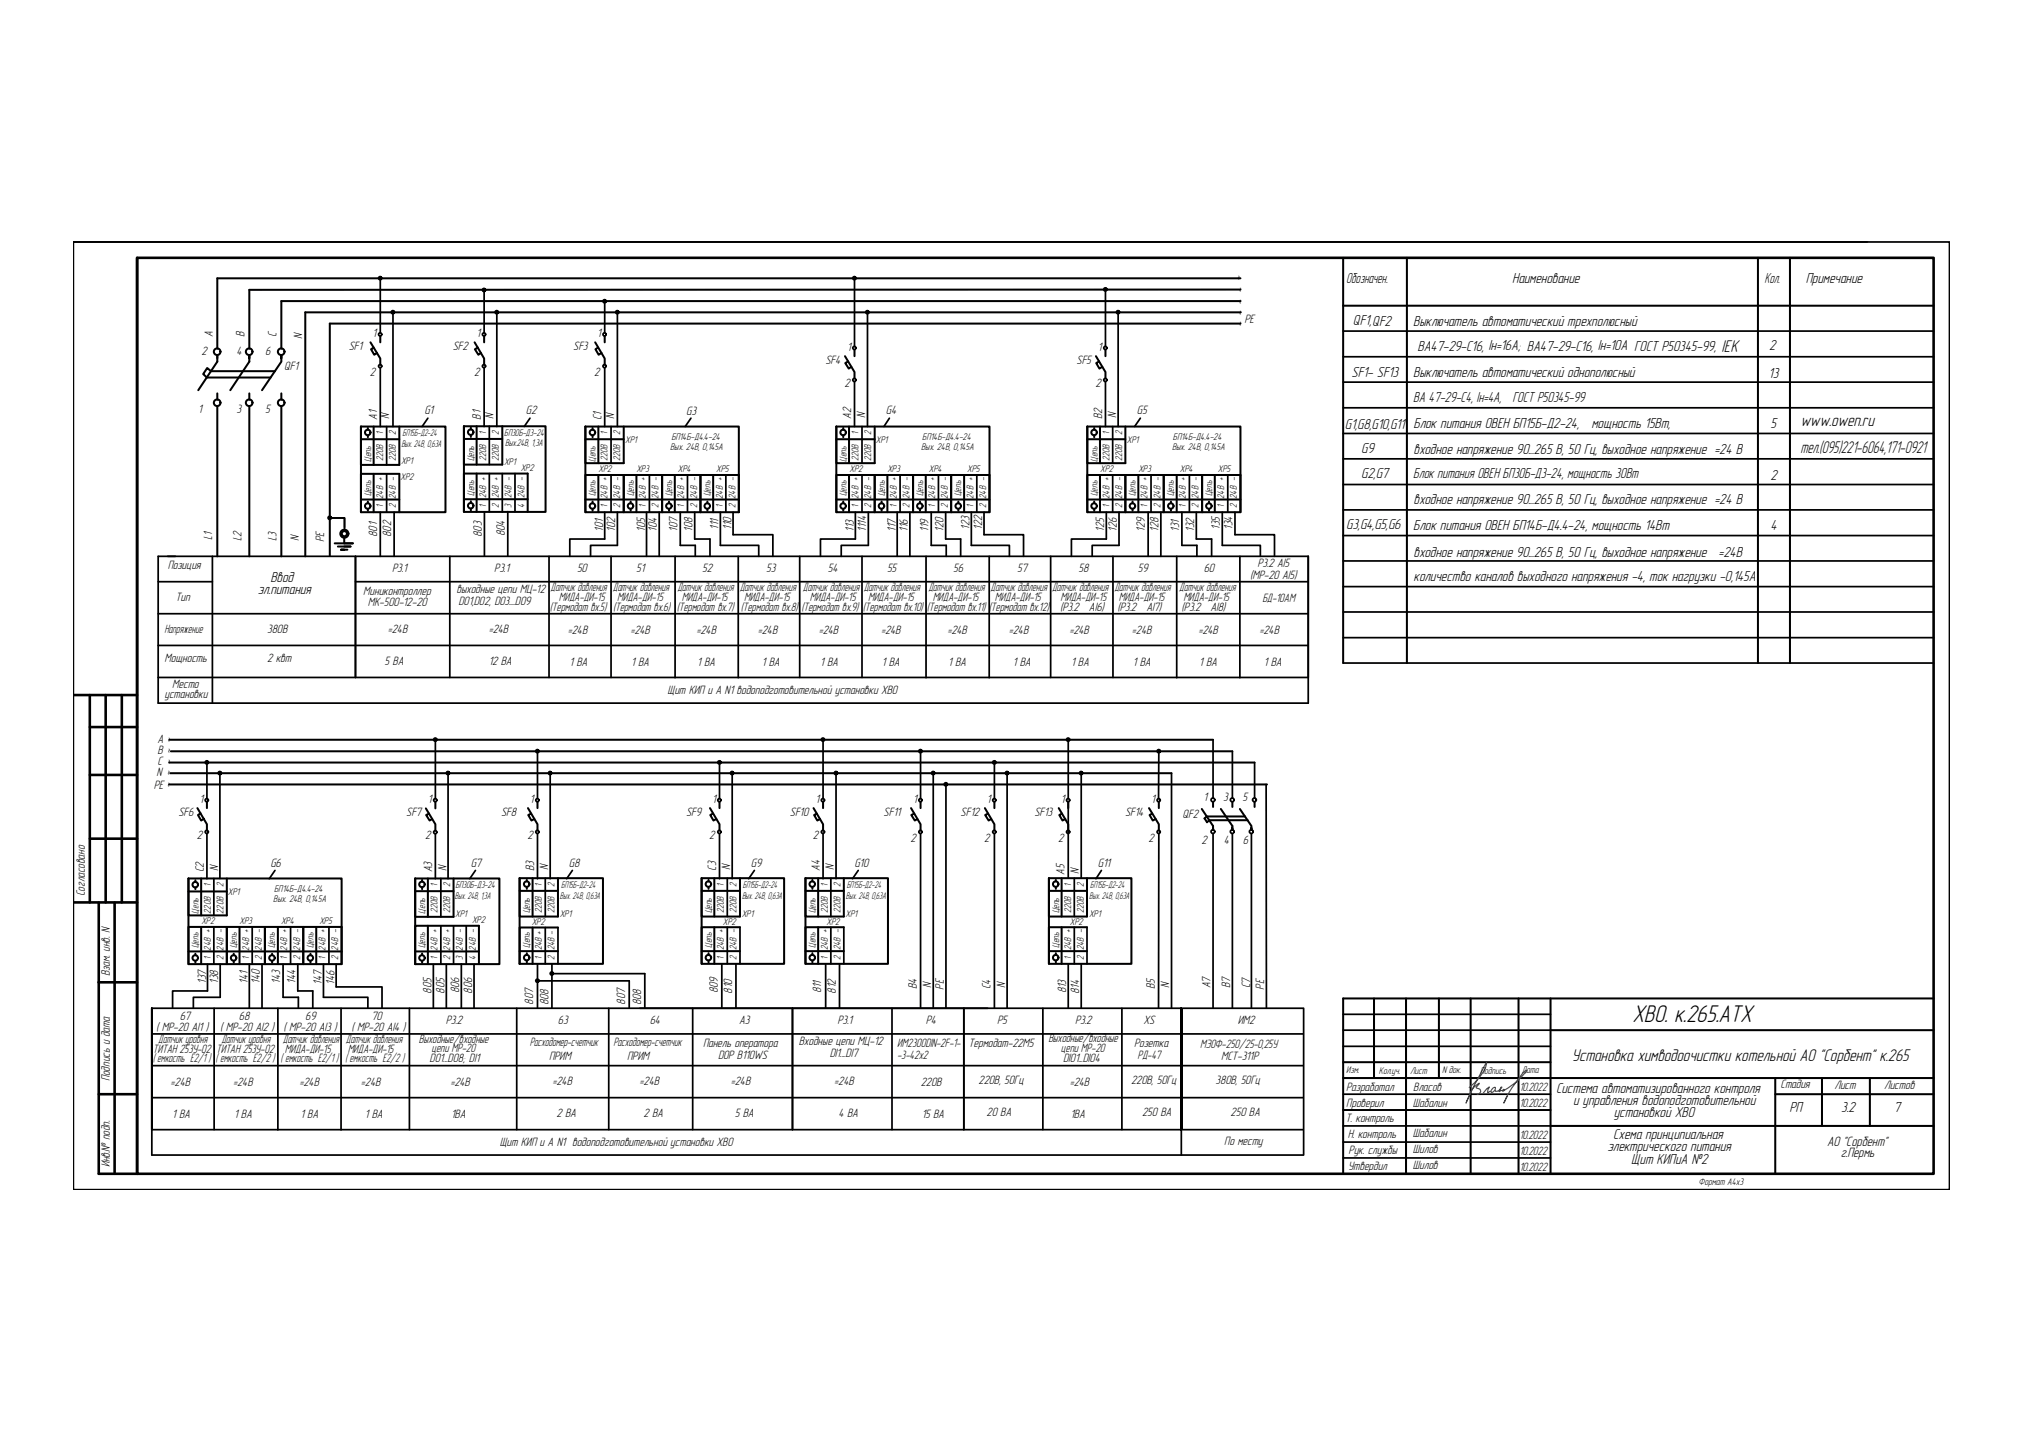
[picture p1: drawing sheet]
<svg xmlns="http://www.w3.org/2000/svg" width="297mm" height="210mm" viewBox="0 0 297 210" stroke-linecap="round" stroke-linejoin="round" font-family="sans-serif">
<defs><g id="words">
<text font-size="3.7" x="239.6" y="150">ХВО. к.265.АТХ</text>
<g font-size="2.6">
<text x="252.7" y="51.6">IEK</text>
<text x="264.2" y="62.5">www.owen.ru</text>
<text x="264.2" y="66.5">тел.(095)221-6064,171-0921</text>
<text x="230.7" y="155.7">Установка химводоочистки котельной АО &quot;Сорбент&quot; к.265</text>
</g>
<g font-size="2.2">
<text x="197.6" y="41.6">Обозначен.</text>
<text x="221.9" y="41.6">Наименование</text>
<text x="259" y="41.6">Кол.</text>
<text x="265" y="41.6">Примечание</text>
<text x="198.6" y="47.8">QF1,QF2</text>
<text x="207.4" y="47.9">Выключатель автоматический трехполюсный</text>
<text x="208" y="51.6">ВА47-29-С16, Iн=16А; ВА47-29-С16, Iн=10А ГОСТ Р50345-99,</text>
<text x="259.6" y="51.4">2</text>
<text x="198.3" y="55.3">SF1- SF13</text>
<text x="207.4" y="59">ВА 47-29-C4, Iн=4А,</text>
<text x="207.4" y="55.3">Выключатель автоматический однополюсный</text>
<text x="222" y="59">ГОСТ Р50345-99</text>
<text x="259.6" y="55.5">13</text>
<text x="197.4" y="62.9">G1,G8,G10,G11</text>
<text x="207.4" y="62.8">Блок питания ОВЕН БП15Б-Д2-24,</text>
<text x="233.6" y="62.8">мощность 15Вт,</text>
<text x="259.9" y="62.8">5</text>
<text x="199.8" y="70.2">G2,G7</text>
<text x="199.8" y="66.4">G9</text>
<text x="207.4" y="70.2">Блок питания ОВЕН БП30Б-Д3-24, мощность 30Вт</text>
<text x="207.4" y="66.6">входное напряжение 90...265 В, 50 Гц, выходное напряжение =24 В</text>
<text x="259.9" y="70.4">2</text>
<text x="197.6" y="77.7">G3,G4,G5,G6</text>
<text x="207.4" y="77.8">Блок питания ОВЕН БП14Б-Д4.4-24, мощность 14Вт</text>
<text x="207.4" y="74">входное напряжение 90...265 В, 50 Гц, выходное напряжение =24 В</text>
<text x="259.9" y="77.8">4</text>
<text x="207.4" y="81.7">входное напряжение 90...265 В, 50 Гц, выходное напряжение</text>
<text x="252.2" y="81.7">=24В</text>
<text x="37.8" y="87.2">эл.питания</text>
<text x="39.7" y="85.4">Ввод</text>
<text x="207.4" y="85.2">количество каналов выходного напряжения -4, ток нагрузки -0,145А</text>
<text x="228.4" y="160.4">Система автоматизированного контроля</text>
<text x="230.9" y="162.2">и управления водоподготовительной</text>
<text x="236.7" y="167.3">Схема принципиальная</text>
<text x="236.8" y="164">установкой ХВО</text>
<text x="262.6" y="163.2">РП</text>
<text x="270.2" y="163.2">3.2</text>
<text x="277.9" y="163.2">7</text>
<text x="235.9" y="168.9">электрического питания</text>
<text x="239.4" y="170.9">Щит КИПиА №2</text>
</g>
<g font-size="2.1">
<text x="268.2" y="168.2">АО &quot;Сорбент&quot;</text>
<text x="270.1" y="169.8">г.Пермь</text>
</g>
<g font-size="1.8">
<text x="182.5" y="48" transform="rotate(-90 182.5 48)">~ ~ ~ ~ ~</text>
<text x="182.6" y="47.5">РЕ</text>
<text x="29.6" y="52.1">2</text>
<text x="31.2" y="49.4" transform="rotate(-90 31.2 49.4)">A</text>
<text x="34.7" y="52.1">4</text>
<text x="35.9" y="49.4" transform="rotate(-90 35.9 49.4)">B</text>
<text x="38.9" y="52.1">6</text>
<text x="40.6" y="49.4" transform="rotate(-90 40.6 49.4)">C</text>
<text x="44.3" y="49.8" transform="rotate(-90 44.3 49.8)">N</text>
<text x="51.2" y="51.4">SF1</text>
<text x="54.7" y="49.4">1</text>
<text x="66.4" y="51.4">SF2</text>
<text x="69.9" y="49.4">1</text>
<text x="84.1" y="51.4">SF3</text>
<text x="87.6" y="49.4">1</text>
<text x="121.1" y="53.4">SF4</text>
<text x="124.3" y="51.5">1</text>
<text x="158" y="53.4">SF5</text>
<text x="161.1" y="51.5">1</text>
<text x="41.7" y="54.4">QF1</text>
<text x="54.3" y="55.2">2</text>
<text x="69.6" y="55.2">2</text>
<text x="87.2" y="55.2">2</text>
<text x="123.9" y="56.8">2</text>
<text x="160.8" y="56.8">2</text>
<text x="29.1" y="60.6">1</text>
<text x="34.7" y="60.6">3</text>
<text x="38.9" y="60.6">5</text>
<text x="55.3" y="61.6" transform="rotate(-90 55.3 61.6)">А1</text>
<text x="57.1" y="61.5" transform="rotate(-90 57.1 61.5)">N</text>
<text x="62.3" y="60.8">G1</text>
<text x="70.6" y="61.6" transform="rotate(-90 70.6 61.6)">В1</text>
<text x="72.4" y="61.5" transform="rotate(-90 72.4 61.5)">N</text>
<text x="77.2" y="60.8">G2</text>
<text x="88.3" y="61.7" transform="rotate(-90 88.3 61.7)">С1</text>
<text x="90.1" y="61.5" transform="rotate(-90 90.1 61.5)">N</text>
<text x="100.7" y="60.9">G3</text>
<text x="124.9" y="61.5" transform="rotate(-90 124.9 61.5)">А2</text>
<text x="127" y="61.4" transform="rotate(-90 127 61.4)">N</text>
<text x="130" y="60.8">G4</text>
<text x="161.8" y="61.5" transform="rotate(-90 161.8 61.5)">B2</text>
<text x="163.8" y="61.4" transform="rotate(-90 163.8 61.4)">N</text>
<text x="166.8" y="60.8">G5</text>
<text x="105.5" y="77.7" transform="rotate(-90 105.5 77.7)">111</text>
<text x="107.4" y="77.7" transform="rotate(-90 107.4 77.7)">110</text>
<text x="142.3" y="77.7" transform="rotate(-90 142.3 77.7)">123</text>
<text x="144.2" y="77.7" transform="rotate(-90 144.2 77.7)">122</text>
<text x="179" y="77.7" transform="rotate(-90 179 77.7)">135</text>
<text x="180.9" y="77.7" transform="rotate(-90 180.9 77.7)">134</text>
<text x="24.6" y="83.5">Позиция</text>
<text x="31.1" y="79.2" transform="rotate(-90 31.1 79.2)">L1</text>
<text x="35.4" y="79.4" transform="rotate(-90 35.4 79.4)">L2</text>
<text x="40.6" y="79.4" transform="rotate(-90 40.6 79.4)">L3</text>
<text x="43.9" y="79.4" transform="rotate(-90 43.9 79.4)">N</text>
<text x="47.6" y="79.6" transform="rotate(-90 47.6 79.6)">PE</text>
<text x="55.3" y="78.8" transform="rotate(-90 55.3 78.8)">801</text>
<text x="57.4" y="78.8" transform="rotate(-90 57.4 78.8)">802</text>
<text x="57.5" y="84">Р3.1</text>
<text x="70.7" y="78.8" transform="rotate(-90 70.7 78.8)">803</text>
<text x="72.5" y="84">Р3.1</text>
<text x="74.1" y="78.7" transform="rotate(-90 74.1 78.7)">804</text>
<text x="84.7" y="84">50</text>
<text x="88.5" y="78" transform="rotate(-90 88.5 78)">101</text>
<text x="90.3" y="78" transform="rotate(-90 90.3 78)">102</text>
<text x="93.4" y="84">51</text>
<text x="94.7" y="78" transform="rotate(-90 94.7 78)">105</text>
<text x="96.4" y="78" transform="rotate(-90 96.4 78)">104</text>
<text x="99.4" y="78" transform="rotate(-90 99.4 78)">107</text>
<text x="101.6" y="78" transform="rotate(-90 101.6 78)">108</text>
<text x="103.1" y="84">52</text>
<text x="112.5" y="84">53</text>
<text x="121.5" y="84">54</text>
<text x="125.3" y="78" transform="rotate(-90 125.3 78)">113</text>
<text x="127.1" y="78" transform="rotate(-90 127.1 78)">1114</text>
<text x="130.2" y="84">55</text>
<text x="131.5" y="78" transform="rotate(-90 131.5 78)">117</text>
<text x="133.2" y="78" transform="rotate(-90 133.2 78)">116</text>
<text x="136.2" y="78" transform="rotate(-90 136.2 78)">119</text>
<text x="138.4" y="78" transform="rotate(-90 138.4 78)">120</text>
<text x="139.9" y="84">56</text>
<text x="149.3" y="84">57</text>
<text x="158.3" y="84">58</text>
<text x="162" y="78" transform="rotate(-90 162 78)">125</text>
<text x="163.9" y="78" transform="rotate(-90 163.9 78)">126</text>
<text x="167" y="84">59</text>
<text x="168" y="78" transform="rotate(-90 168 78)">129</text>
<text x="170" y="78" transform="rotate(-90 170 78)">128</text>
<text x="173" y="78" transform="rotate(-90 173 78)">131</text>
<text x="175.3" y="78" transform="rotate(-90 175.3 78)">132</text>
<text x="176.7" y="84">60</text>
<text x="184.5" y="83.3">Р3.2 AI5</text>
<text x="25.8" y="88.2">Тип</text>
<text x="53.3" y="87.3">Миниконтроллер</text>
<text x="54" y="88.9">МК-500-12-20</text>
<text x="67" y="87">выходные цепи МЦ-12</text>
<text x="67.3" y="88.8">DO1,DО2, DO3....DO9</text>
<text x="80.7" y="89.7">(Термодат вх.5)</text>
<text x="80.8" y="86.8">Датчик давления</text>
<text x="82" y="88.2">МИДА-ДИ-15</text>
<text x="89.9" y="86.8">Датчик давления</text>
<text x="90" y="89.7">(Термодат вх.6)</text>
<text x="90.6" y="88.2">МИДА-ДИ-15</text>
<text x="99.3" y="89.7">(Термодат вх.7)</text>
<text x="99.4" y="86.8">Датчик давления</text>
<text x="100" y="88.2">МИДА-ДИ-15</text>
<text x="108.6" y="86.8">Датчик давления</text>
<text x="108.7" y="89.7">(Термодат вх.8)</text>
<text x="109.2" y="88.2">МИДА-ДИ-15</text>
<text x="117.6" y="89.7">(Термодат вх.9)</text>
<text x="117.8" y="86.8">Датчик давления</text>
<text x="118.8" y="88.2">МИДА-ДИ-15</text>
<text x="126.6" y="89.7">(Термодат вх.10)</text>
<text x="126.8" y="86.8">Датчик давления</text>
<text x="127.4" y="88.2">МИДА-ДИ-15</text>
<text x="136" y="89.7">(Термодат вх.11) (Термодат вх.12)</text>
<text x="136.2" y="86.8">Датчик давления</text>
<text x="136.9" y="88.2">МИДА-ДИ-15</text>
<text x="145.4" y="86.8">Датчик давления</text>
<text x="146" y="88.2">МИДА-ДИ-15</text>
<text x="154.4" y="86.8">Датчик давления</text>
<text x="155.6" y="89.7">(Р3.2</text>
<text x="155.6" y="88.2">МИДА-ДИ-15</text>
<text x="159.8" y="89.7">AI6)</text>
<text x="163.5" y="86.8">Датчик давления</text>
<text x="164" y="89.7">(Р3.2</text>
<text x="164.2" y="88.2">МИДА-ДИ-15</text>
<text x="168.2" y="89.7">AI7)</text>
<text x="173.1" y="86.8">Датчик давления</text>
<text x="173.4" y="89.7">(Р3.2</text>
<text x="173.7" y="88.2">МИДА-ДИ-15</text>
<text x="177.6" y="89.7">AI8)</text>
<text x="183.5" y="84.9">(МР-20 AI5)</text>
<text x="185.3" y="88.4">БД-10АМ</text>
<text x="24.1" y="92.9">Напряжение</text>
<text x="39.2" y="92.9">380В</text>
<text x="56.9" y="92.9">=24В</text>
<text x="71.7" y="92.9">=24В</text>
<text x="83.3" y="93">=24В</text>
<text x="92.5" y="93">=24В</text>
<text x="102.2" y="93">=24В</text>
<text x="111.2" y="93">=24В</text>
<text x="120.2" y="93">=24В</text>
<text x="129.3" y="93">=24В</text>
<text x="139" y="93">=24В</text>
<text x="148.1" y="93">=24В</text>
<text x="156.9" y="93">=24В</text>
<text x="166.1" y="93">=24В</text>
<text x="175.9" y="93">=24В</text>
<text x="184.8" y="93">=24В</text>
<text x="24.1" y="97.1">Мощность</text>
<text x="25.3" y="101">Место</text>
<text x="39.2" y="97.1">2 квт</text>
<text x="56.4" y="97.6">5 ВА</text>
<text x="71.7" y="97.6">12 ВА</text>
<text x="83.6" y="97.7">1 ВА</text>
<text x="92.6" y="97.7">1 ВА</text>
<text x="98" y="101.8">Щит КИП и А N1 водоподготовительной установки ХВО</text>
<text x="102.3" y="97.7">1 ВА</text>
<text x="111.8" y="97.7">1 ВА</text>
<text x="120.4" y="97.7">1 ВА</text>
<text x="129.4" y="97.7">1 ВА</text>
<text x="139.2" y="97.7">1 ВА</text>
<text x="148.6" y="97.7">1 ВА</text>
<text x="157.2" y="97.7">1 ВА</text>
<text x="166.3" y="97.7">1 ВА</text>
<text x="176" y="97.7">1 ВА</text>
<text x="185.5" y="97.7">1 ВА</text>
<text x="24.1" y="102.4">установки</text>
<text x="23" y="113.9">N</text>
<text x="23.1" y="109.1">А</text>
<text x="23.1" y="110.7">В</text>
<text x="23.1" y="112.4">С</text>
<text x="25.2" y="114" transform="rotate(-90 25.2 114)">~</text>
<text x="25.2" y="112.3" transform="rotate(-90 25.2 112.3)">~</text>
<text x="25.2" y="110.7" transform="rotate(-90 25.2 110.7)">~</text>
<text x="25.2" y="109.1" transform="rotate(-90 25.2 109.1)">~</text>
<text x="22.6" y="115.8">PE</text>
<text x="25.2" y="115.6" transform="rotate(-90 25.2 115.6)">~</text>
<text x="26.2" y="119.7">SF6</text>
<text x="29.3" y="117.8">1</text>
<text x="59.6" y="119.7">SF7</text>
<text x="62.8" y="117.9">1</text>
<text x="73.5" y="119.7">SF8</text>
<text x="77.8" y="117.8">1</text>
<text x="100.7" y="119.7">SF9</text>
<text x="104.5" y="117.8">1</text>
<text x="115.9" y="119.7">SF10</text>
<text x="119.7" y="117.8">1</text>
<text x="129.7" y="119.7">SF11</text>
<text x="134" y="117.9">1</text>
<text x="141" y="119.8">SF12</text>
<text x="144.8" y="117.8">1</text>
<text x="151.8" y="119.8">SF13</text>
<text x="155.7" y="117.8">1</text>
<text x="165.1" y="119.8">SF14</text>
<text x="168.9" y="117.8">1</text>
<text x="176.6" y="117.6">1</text>
<text x="179.5" y="117.6">3</text>
<text x="182.3" y="117.6">5</text>
<text x="28.9" y="123.1">2</text>
<text x="62.4" y="123.1">2</text>
<text x="77.4" y="123.1">2</text>
<text x="104.1" y="123.1">2</text>
<text x="119.3" y="123.1">2</text>
<text x="133.6" y="123.5">2</text>
<text x="144.5" y="123.5">2</text>
<text x="155.3" y="123.5">2</text>
<text x="168.5" y="123.5">2</text>
<text x="173.5" y="120.1">QF2</text>
<text x="176.3" y="124">2</text>
<text x="179.6" y="124">4</text>
<text x="182.4" y="124">6</text>
<text x="12.5" y="131.5" transform="rotate(-90 12.5 131.5)">Согласовано</text>
<text x="29.9" y="128" transform="rotate(-90 29.9 128)">C2</text>
<text x="32" y="127.8" transform="rotate(-90 32 127.8)">N</text>
<text x="39.7" y="127.3">G6</text>
<text x="63.4" y="128.1" transform="rotate(-90 63.4 128.1)">А3</text>
<text x="65.5" y="127.8" transform="rotate(-90 65.5 127.8)">N</text>
<text x="69.1" y="127.3">G7</text>
<text x="78.4" y="127.8" transform="rotate(-90 78.4 127.8)">В3</text>
<text x="80.4" y="127.7" transform="rotate(-90 80.4 127.7)">N</text>
<text x="83.5" y="127.2">G8</text>
<text x="105.1" y="127.8" transform="rotate(-90 105.1 127.8)">C3</text>
<text x="107.2" y="127.7" transform="rotate(-90 107.2 127.7)">N</text>
<text x="110.2" y="127.2">G9</text>
<text x="120.3" y="127.8" transform="rotate(-90 120.3 127.8)">A4</text>
<text x="122.4" y="127.7" transform="rotate(-90 122.4 127.7)">N</text>
<text x="125.4" y="127.2">G10</text>
<text x="156.2" y="128.4" transform="rotate(-90 156.2 128.4)">А5</text>
<text x="158.3" y="128.2" transform="rotate(-90 158.3 128.2)">N</text>
<text x="161.1" y="127.2">G11</text>
<text x="16.1" y="143.3" transform="rotate(-90 16.1 143.3)">Взам. инв. N</text>
<text x="26.4" y="149.8">67</text>
<text x="30.2" y="144.4" transform="rotate(-90 30.2 144.4)">137</text>
<text x="32" y="144.4" transform="rotate(-90 32 144.4)">138</text>
<text x="35.1" y="149.8">68</text>
<text x="36.4" y="144.4" transform="rotate(-90 36.4 144.4)">141</text>
<text x="38.1" y="144.4" transform="rotate(-90 38.1 144.4)">140</text>
<text x="41.1" y="144.4" transform="rotate(-90 41.1 144.4)">143</text>
<text x="43.4" y="144.4" transform="rotate(-90 43.4 144.4)">144</text>
<text x="44.8" y="149.8">69</text>
<text x="47.2" y="144.5" transform="rotate(-90 47.2 144.5)">147</text>
<text x="49.1" y="144.5" transform="rotate(-90 49.1 144.5)">146</text>
<text x="54.5" y="149.8">70</text>
<text x="63.3" y="145.8" transform="rotate(-90 63.3 145.8)">805</text>
<text x="65.2" y="145.8" transform="rotate(-90 65.2 145.8)">805</text>
<text x="67.4" y="145.8" transform="rotate(-90 67.4 145.8)">806</text>
<text x="69.3" y="145.8" transform="rotate(-90 69.3 145.8)">806</text>
<text x="78.2" y="147.4" transform="rotate(-90 78.2 147.4)">807</text>
<text x="80.5" y="147.5" transform="rotate(-90 80.5 147.5)">808</text>
<text x="91.8" y="147.4" transform="rotate(-90 91.8 147.4)">807</text>
<text x="94.1" y="147.5" transform="rotate(-90 94.1 147.5)">808</text>
<text x="105.3" y="145.8" transform="rotate(-90 105.3 145.8)">809</text>
<text x="107.5" y="145.8" transform="rotate(-90 107.5 145.8)">810</text>
<text x="120.5" y="145.8" transform="rotate(-90 120.5 145.8)">811</text>
<text x="122.7" y="145.8" transform="rotate(-90 122.7 145.8)">812</text>
<text x="134.5" y="145.2" transform="rotate(-90 134.5 145.2)">B4</text>
<text x="136.7" y="145" transform="rotate(-90 136.7 145)">N</text>
<text x="138.5" y="145.2" transform="rotate(-90 138.5 145.2)">РЕ</text>
<text x="145.4" y="145.2" transform="rotate(-90 145.4 145.2)">C4</text>
<text x="147.5" y="145" transform="rotate(-90 147.5 145)">N</text>
<text x="156.5" y="145.8" transform="rotate(-90 156.5 145.8)">813</text>
<text x="158.4" y="145.9" transform="rotate(-90 158.4 145.9)">814</text>
<text x="169.5" y="145.2" transform="rotate(-90 169.5 145.2)">В5</text>
<text x="171.6" y="145" transform="rotate(-90 171.6 145)">N</text>
<text x="177.6" y="145.1" transform="rotate(-90 177.6 145.1)">А7</text>
<text x="180.5" y="145.1" transform="rotate(-90 180.5 145.1)">В7</text>
<text x="183.5" y="145.1" transform="rotate(-90 183.5 145.1)">С7</text>
<text x="185.5" y="145.2" transform="rotate(-90 185.5 145.2)">РЕ</text>
<text x="22.4" y="156">( емкость Е2/1 )</text>
<text x="22.5" y="154.6">ТИТАН 253У-02</text>
<text x="22.9" y="151.3">( МР-20 AI1 )</text>
<text x="23.2" y="153">Датчик уровня</text>
<text x="31.6" y="156">( емкость Е2/2 )</text>
<text x="31.7" y="154.6">ТИТАН 253У-02</text>
<text x="32.3" y="151.3">( МР-20 AI2 )</text>
<text x="32.5" y="153">Датчик уровня</text>
<text x="41.2" y="156">( емкость Е2/1 )</text>
<text x="41.5" y="153">Датчик давления</text>
<text x="41.6" y="151.3">( МР-20 AI3 )</text>
<text x="41.8" y="154.6">МИДА-ДИ-15</text>
<text x="50.6" y="156">( емкость Е2/2 )</text>
<text x="50.8" y="153">Датчик давления</text>
<text x="51" y="154.6">МИДА-ДИ-15</text>
<text x="51.6" y="151.3">( МР-20 AI4 )</text>
<text x="61.5" y="153.1">Выходные/входные</text>
<text x="63" y="156">DO1...DO8; DI1</text>
<text x="63.3" y="154.5">цепи МР-20</text>
<text x="65.4" y="150.3">Р3.2</text>
<text x="77.7" y="153.5">Расходомер-счетчик</text>
<text x="80.6" y="155.5">ПРИМ</text>
<text x="81.9" y="150.3">63</text>
<text x="90" y="153.5">Расходомер-счетчик</text>
<text x="92" y="155.5">ПРИМ</text>
<text x="95.3" y="150.3">64</text>
<text x="103.2" y="153.7">Панель оператора</text>
<text x="105.4" y="155.5">DOP B110WS</text>
<text x="108.5" y="150.3">А3</text>
<text x="117.2" y="153.4">Bходные цепи МЦ-12</text>
<text x="121.8" y="155.2">DI1....DI7</text>
<text x="122.9" y="150.3">Р3.1</text>
<text x="131.7" y="153.8">ИМ2300DIN-2F-1-</text>
<text x="131.7" y="155.4">-3-42x2</text>
<text x="135.9" y="150.3">Р4</text>
<text x="142.1" y="153.6">Термодат-22М5</text>
<text x="146.3" y="150.3">Р5</text>
<text x="153.9" y="153">Выходные/входные</text>
<text x="155.7" y="154.4">цепи МР-20</text>
<text x="156" y="156">DIO1...DIO4</text>
<text x="157.8" y="150.3">Р3.2</text>
<text x="166.4" y="153.6">Розетка</text>
<text x="166.9" y="155.4">РД-47</text>
<text x="167.8" y="150.3">ХS</text>
<text x="176.1" y="153.8">МЭОФ-250/25-0,25У</text>
<text x="179.2" y="155.6">МСТ-311Р</text>
<text x="181.7" y="150.3">ИМ2</text>
<text x="16.1" y="158.7" transform="rotate(-90 16.1 158.7)">Подпись и дата</text>
<text x="25" y="159.3">=24В</text>
<text x="34.2" y="159.3">=24В</text>
<text x="44" y="159.3">=24В</text>
<text x="53" y="159.3">=24В</text>
<text x="66.1" y="159.3">=24В</text>
<text x="81.1" y="159.3">=24В</text>
<text x="93.9" y="159.3">=24В</text>
<text x="107.2" y="159.3">=24В</text>
<text x="122.4" y="159.3">=24В</text>
<text x="135.1" y="159.3">220В</text>
<text x="143.6" y="159.2">220В, 50Гц</text>
<text x="157" y="159.3">=24В</text>
<text x="166" y="159.2">220В, 50Гц</text>
<text x="178.4" y="159.1">380В, 50Гц</text>
<text x="197.5" y="160.1">Разработал</text>
<text x="207.4" y="160.1">Власов</text>
<text x="223" y="160.2">10.2022</text>
<text x="261.3" y="159.7">Стадия</text>
<text x="269.2" y="159.9">Лист</text>
<text x="276.5" y="159.9">Листов</text>
<text x="25.3" y="164">1 ВА</text>
<text x="34.3" y="164">1 ВА</text>
<text x="44.1" y="164">1 ВА</text>
<text x="53.6" y="164">1 ВА</text>
<text x="66.2" y="164">1ВА</text>
<text x="81.7" y="164">2 ВА</text>
<text x="94.5" y="164">2 ВА</text>
<text x="107.8" y="164">5 ВА</text>
<text x="123.1" y="164">4 ВА</text>
<text x="135.3" y="164">15 ВА</text>
<text x="144.8" y="163.8">20 ВА</text>
<text x="157.1" y="164">1ВА</text>
<text x="167.6" y="163.8">250 ВА</text>
<text x="180.6" y="163.8">250 ВА</text>
<text x="197.5" y="164.7">Т. контроль</text>
<text x="197.6" y="162.5">Проверил</text>
<text x="197.8" y="167">Н. контроль</text>
<text x="207.4" y="167">Шабалин</text>
<text x="207.4" y="162.5">Шабалин</text>
<text x="223" y="162.5">10.2022</text>
<text x="223" y="167.2">10.2022</text>
<text x="16.1" y="171.4" transform="rotate(-90 16.1 171.4)">Инв.№ подп.</text>
<text x="73.3" y="168.2">Щит КИП и А N1 водоподготовительной установки ХВО</text>
<text x="179.7" y="168">По месту</text>
<text x="197.8" y="171.7">Утвердил</text>
<text x="197.9" y="169.4">Рук. службы</text>
<text x="207.4" y="171.6">Шилов</text>
<text x="207.4" y="169.3">Шилов</text>
<text x="223" y="169.5">10.2022</text>
<text x="223" y="171.9">10.2022</text>
</g>
<g font-size="1.5">
<text x="56.2" y="63.9" transform="rotate(-90 56.2 63.9)">1</text>
<text x="58.1" y="63.9" transform="rotate(-90 58.1 63.9)">2</text>
<text x="58.9" y="65.6">Вых. 24В, 0,63А</text>
<text x="59.1" y="64">БП15Б-Д2-24</text>
<text x="71.3" y="63.9" transform="rotate(-90 71.3 63.9)">1</text>
<text x="73.2" y="63.9" transform="rotate(-90 73.2 63.9)">2</text>
<text x="74" y="64">БП30Б-Д3-24</text>
<text x="74.1" y="65.5">Вых.24В, 1,3А</text>
<text x="89.2" y="63.9" transform="rotate(-90 89.2 63.9)">1</text>
<text x="91" y="63.9" transform="rotate(-90 91 63.9)">2</text>
<text x="91.8" y="65.1">XP1</text>
<text x="98.5" y="64.5">БП14Б-Д4.4-24</text>
<text x="126" y="63.9" transform="rotate(-90 126 63.9)">1</text>
<text x="127.9" y="63.9" transform="rotate(-90 127.9 63.9)">2</text>
<text x="128.5" y="65.1">XP1</text>
<text x="135.4" y="64.5">БП14Б-Д4.4-24</text>
<text x="162.8" y="63.9" transform="rotate(-90 162.8 63.9)">1</text>
<text x="164.7" y="63.9" transform="rotate(-90 164.7 63.9)">2</text>
<text x="165.4" y="65.1">XP1</text>
<text x="172.1" y="64.5">БП14Б-Д4.4-24</text>
<text x="54.5" y="67.8" transform="rotate(-90 54.5 67.8)">Цепь</text>
<text x="56.2" y="67.7" transform="rotate(-90 56.2 67.7)">220В</text>
<text x="58.1" y="67.7" transform="rotate(-90 58.1 67.7)">220В</text>
<text x="58.8" y="70.4">XP2</text>
<text x="58.9" y="68.2">XP1</text>
<text x="69.6" y="67.7" transform="rotate(-90 69.6 67.7)">Цепь</text>
<text x="71.3" y="67.7" transform="rotate(-90 71.3 67.7)">220В</text>
<text x="73.2" y="67.7" transform="rotate(-90 73.2 67.7)">220В</text>
<text x="74" y="68.2">XP1</text>
<text x="76.4" y="69.2">XP2</text>
<text x="87.4" y="67.8" transform="rotate(-90 87.4 67.8)">Цепь</text>
<text x="87.9" y="69.2">XP2</text>
<text x="89.2" y="67.7" transform="rotate(-90 89.2 67.7)">220В</text>
<text x="91" y="67.7" transform="rotate(-90 91 67.7)">220В</text>
<text x="93.4" y="69.2">XP3</text>
<text x="98.4" y="66">Вых. 24В, 0,145А</text>
<text x="99.5" y="69.2">XP4</text>
<text x="105.1" y="69.2">XP5</text>
<text x="124.2" y="67.8" transform="rotate(-90 124.2 67.8)">Цепь</text>
<text x="124.7" y="69.2">XP2</text>
<text x="126" y="67.7" transform="rotate(-90 126 67.7)">220В</text>
<text x="127.9" y="67.7" transform="rotate(-90 127.9 67.7)">220В</text>
<text x="130.2" y="69.2">XP3</text>
<text x="135.2" y="66">Вых. 24В, 0,145А</text>
<text x="136.3" y="69.2">XP4</text>
<text x="142" y="69.2">XP5</text>
<text x="161.1" y="67.8" transform="rotate(-90 161.1 67.8)">Цепь</text>
<text x="161.5" y="69.3">XP2</text>
<text x="162.8" y="67.7" transform="rotate(-90 162.8 67.7)">220В</text>
<text x="164.7" y="67.7" transform="rotate(-90 164.7 67.7)">220В</text>
<text x="167.1" y="69.3">XP3</text>
<text x="172" y="66">Вых. 24В, 0,145А</text>
<text x="173.2" y="69.3">XP4</text>
<text x="178.7" y="69.3">XP5</text>
<text x="54.5" y="72.9" transform="rotate(-90 54.5 72.9)">Цепь</text>
<text x="56.2" y="74.6" transform="rotate(-90 56.2 74.6)">1</text>
<text x="56.2" y="73.2" transform="rotate(-90 56.2 73.2)">24В +</text>
<text x="58.1" y="74.6" transform="rotate(-90 58.1 74.6)">2</text>
<text x="58.1" y="73.2" transform="rotate(-90 58.1 73.2)">24В -</text>
<text x="69.6" y="72.8" transform="rotate(-90 69.6 72.8)">Цепь</text>
<text x="71.3" y="74.5" transform="rotate(-90 71.3 74.5)">1</text>
<text x="71.3" y="73.2" transform="rotate(-90 71.3 73.2)">24В +</text>
<text x="73.2" y="74.5" transform="rotate(-90 73.2 74.5)">2</text>
<text x="73.2" y="73.2" transform="rotate(-90 73.2 73.2)">24В +</text>
<text x="75.1" y="74.5" transform="rotate(-90 75.1 74.5)">3</text>
<text x="75.1" y="73.2" transform="rotate(-90 75.1 73.2)">24В -</text>
<text x="77" y="74.5" transform="rotate(-90 77 74.5)">4</text>
<text x="77" y="73.2" transform="rotate(-90 77 73.2)">24В -</text>
<text x="87.4" y="72.9" transform="rotate(-90 87.4 72.9)">Цепь</text>
<text x="89.2" y="74.6" transform="rotate(-90 89.2 74.6)">1</text>
<text x="89.2" y="73.2" transform="rotate(-90 89.2 73.2)">24В +</text>
<text x="91" y="74.6" transform="rotate(-90 91 74.6)">2</text>
<text x="91" y="73.2" transform="rotate(-90 91 73.2)">24В -</text>
<text x="93" y="72.9" transform="rotate(-90 93 72.9)">Цепь</text>
<text x="94.8" y="74.6" transform="rotate(-90 94.8 74.6)">1</text>
<text x="94.8" y="73.2" transform="rotate(-90 94.8 73.2)">24В +</text>
<text x="96.7" y="74.6" transform="rotate(-90 96.7 74.6)">2</text>
<text x="96.7" y="73.2" transform="rotate(-90 96.7 73.2)">24В -</text>
<text x="98.7" y="72.9" transform="rotate(-90 98.7 72.9)">Цепь</text>
<text x="100.4" y="74.6" transform="rotate(-90 100.4 74.6)">1</text>
<text x="100.4" y="73.2" transform="rotate(-90 100.4 73.2)">24В +</text>
<text x="102.3" y="74.6" transform="rotate(-90 102.3 74.6)">2</text>
<text x="102.3" y="73.2" transform="rotate(-90 102.3 73.2)">24В -</text>
<text x="104.3" y="72.9" transform="rotate(-90 104.3 72.9)">Цепь</text>
<text x="106.1" y="74.6" transform="rotate(-90 106.1 74.6)">1</text>
<text x="106.1" y="73.2" transform="rotate(-90 106.1 73.2)">24В +</text>
<text x="107.9" y="74.6" transform="rotate(-90 107.9 74.6)">2</text>
<text x="107.9" y="73.2" transform="rotate(-90 107.9 73.2)">24В -</text>
<text x="124.2" y="72.9" transform="rotate(-90 124.2 72.9)">Цепь</text>
<text x="126" y="74.6" transform="rotate(-90 126 74.6)">1</text>
<text x="126" y="73.2" transform="rotate(-90 126 73.2)">24В +</text>
<text x="127.9" y="74.6" transform="rotate(-90 127.9 74.6)">2</text>
<text x="127.9" y="73.2" transform="rotate(-90 127.9 73.2)">24В -</text>
<text x="129.9" y="72.9" transform="rotate(-90 129.9 72.9)">Цепь</text>
<text x="131.6" y="74.6" transform="rotate(-90 131.6 74.6)">1</text>
<text x="131.6" y="73.2" transform="rotate(-90 131.6 73.2)">24В +</text>
<text x="133.5" y="74.6" transform="rotate(-90 133.5 74.6)">2</text>
<text x="133.5" y="73.2" transform="rotate(-90 133.5 73.2)">24В -</text>
<text x="135.5" y="72.9" transform="rotate(-90 135.5 72.9)">Цепь</text>
<text x="137.3" y="74.6" transform="rotate(-90 137.3 74.6)">1</text>
<text x="137.3" y="73.2" transform="rotate(-90 137.3 73.2)">24В +</text>
<text x="139.1" y="74.6" transform="rotate(-90 139.1 74.6)">2</text>
<text x="139.1" y="73.2" transform="rotate(-90 139.1 73.2)">24В -</text>
<text x="141.1" y="72.9" transform="rotate(-90 141.1 72.9)">Цепь</text>
<text x="142.8" y="74.6" transform="rotate(-90 142.8 74.6)">1</text>
<text x="142.8" y="73.2" transform="rotate(-90 142.8 73.2)">24В +</text>
<text x="144.8" y="74.6" transform="rotate(-90 144.8 74.6)">2</text>
<text x="144.8" y="73.2" transform="rotate(-90 144.8 73.2)">24В -</text>
<text x="161.1" y="72.9" transform="rotate(-90 161.1 72.9)">Цепь</text>
<text x="162.8" y="74.6" transform="rotate(-90 162.8 74.6)">1</text>
<text x="162.8" y="73.2" transform="rotate(-90 162.8 73.2)">24В +</text>
<text x="164.7" y="74.6" transform="rotate(-90 164.7 74.6)">2</text>
<text x="164.7" y="73.2" transform="rotate(-90 164.7 73.2)">24В -</text>
<text x="166.6" y="72.9" transform="rotate(-90 166.6 72.9)">Цепь</text>
<text x="168.4" y="74.6" transform="rotate(-90 168.4 74.6)">1</text>
<text x="168.4" y="73.2" transform="rotate(-90 168.4 73.2)">24В +</text>
<text x="170.3" y="74.6" transform="rotate(-90 170.3 74.6)">2</text>
<text x="170.3" y="73.2" transform="rotate(-90 170.3 73.2)">24В -</text>
<text x="172.3" y="72.9" transform="rotate(-90 172.3 72.9)">Цепь</text>
<text x="174" y="74.6" transform="rotate(-90 174 74.6)">1</text>
<text x="174" y="73.2" transform="rotate(-90 174 73.2)">24В +</text>
<text x="175.9" y="74.6" transform="rotate(-90 175.9 74.6)">2</text>
<text x="175.9" y="73.2" transform="rotate(-90 175.9 73.2)">24В -</text>
<text x="177.9" y="72.9" transform="rotate(-90 177.9 72.9)">Цепь</text>
<text x="179.7" y="74.6" transform="rotate(-90 179.7 74.6)">1</text>
<text x="179.7" y="73.2" transform="rotate(-90 179.7 73.2)">24В +</text>
<text x="181.5" y="74.6" transform="rotate(-90 181.5 74.6)">2</text>
<text x="181.5" y="73.2" transform="rotate(-90 181.5 73.2)">24В -</text>
<text x="30.9" y="130.3" transform="rotate(-90 30.9 130.3)">1</text>
<text x="32.8" y="130.3" transform="rotate(-90 32.8 130.3)">2</text>
<text x="33.5" y="131.4">XP1</text>
<text x="40.2" y="130.9">БП14Б-Д4.4-24</text>
<text x="64.2" y="130.2" transform="rotate(-90 64.2 130.2)">1</text>
<text x="66.1" y="130.2" transform="rotate(-90 66.1 130.2)">2</text>
<text x="66.8" y="131.9">Вых. 24В, 1,3А</text>
<text x="66.9" y="130.3">БП30Б-Д3-24</text>
<text x="79.5" y="130.2" transform="rotate(-90 79.5 130.2)">1</text>
<text x="81.4" y="130.2" transform="rotate(-90 81.4 130.2)">2</text>
<text x="82.2" y="131.9">Вых. 24В, 0,63А</text>
<text x="82.4" y="130.4">БП15Б-Д2-24</text>
<text x="106.2" y="130.2" transform="rotate(-90 106.2 130.2)">1</text>
<text x="108.1" y="130.2" transform="rotate(-90 108.1 130.2)">2</text>
<text x="108.9" y="131.9">Вых. 24В, 0,63А</text>
<text x="109" y="130.4">БП15Б-Д2-24</text>
<text x="121.5" y="130.2" transform="rotate(-90 121.5 130.2)">1</text>
<text x="123.3" y="130.2" transform="rotate(-90 123.3 130.2)">2</text>
<text x="124.1" y="131.9">Вых. 24В, 0,63А</text>
<text x="124.3" y="130.4">БП15Б-Д2-24</text>
<text x="157.2" y="130.2" transform="rotate(-90 157.2 130.2)">1</text>
<text x="159.1" y="130.2" transform="rotate(-90 159.1 130.2)">2</text>
<text x="159.9" y="131.9">Вых. 24В, 0,63А</text>
<text x="160" y="130.4">БП15Б-Д2-24</text>
<text x="29.1" y="134.1" transform="rotate(-90 29.1 134.1)">Цепь</text>
<text x="29.6" y="135.6">XP2</text>
<text x="30.9" y="134.1" transform="rotate(-90 30.9 134.1)">220В</text>
<text x="32.8" y="134.1" transform="rotate(-90 32.8 134.1)">220В</text>
<text x="35.2" y="135.6">XP3</text>
<text x="40.1" y="132.4">Вых. 24В, 0,145А</text>
<text x="41.2" y="135.6">XP4</text>
<text x="46.9" y="135.6">XP5</text>
<text x="62.4" y="134.1" transform="rotate(-90 62.4 134.1)">Цепь</text>
<text x="64.2" y="134.1" transform="rotate(-90 64.2 134.1)">220В</text>
<text x="66.1" y="134.1" transform="rotate(-90 66.1 134.1)">220В</text>
<text x="66.8" y="134.6">XP1</text>
<text x="69.3" y="135.5">XP2</text>
<text x="77.7" y="134.1" transform="rotate(-90 77.7 134.1)">Цепь</text>
<text x="78" y="135.7">XP2</text>
<text x="79.5" y="134" transform="rotate(-90 79.5 134)">220В</text>
<text x="81.4" y="134" transform="rotate(-90 81.4 134)">220В</text>
<text x="82.1" y="134.5">XP1</text>
<text x="104.5" y="134.1" transform="rotate(-90 104.5 134.1)">Цепь</text>
<text x="106.1" y="135.7">XP2</text>
<text x="106.2" y="134" transform="rotate(-90 106.2 134)">220В</text>
<text x="108.1" y="134" transform="rotate(-90 108.1 134)">220В</text>
<text x="108.9" y="134.5">XP1</text>
<text x="119.7" y="134.1" transform="rotate(-90 119.7 134.1)">Цепь</text>
<text x="121.3" y="135.7">XP2</text>
<text x="121.5" y="134" transform="rotate(-90 121.5 134)">220В</text>
<text x="123.3" y="134" transform="rotate(-90 123.3 134)">220В</text>
<text x="124.1" y="134.5">XP1</text>
<text x="155.4" y="134.1" transform="rotate(-90 155.4 134.1)">Цепь</text>
<text x="157" y="135.7">XP2</text>
<text x="157.2" y="134" transform="rotate(-90 157.2 134)">220В</text>
<text x="159.1" y="134" transform="rotate(-90 159.1 134)">220В</text>
<text x="159.8" y="134.5">XP1</text>
<text x="29.1" y="139.2" transform="rotate(-90 29.1 139.2)">Цепь</text>
<text x="30.9" y="140.9" transform="rotate(-90 30.9 140.9)">1</text>
<text x="30.9" y="139.5" transform="rotate(-90 30.9 139.5)">24В +</text>
<text x="32.8" y="140.9" transform="rotate(-90 32.8 140.9)">2</text>
<text x="32.8" y="139.5" transform="rotate(-90 32.8 139.5)">24В -</text>
<text x="34.8" y="139.2" transform="rotate(-90 34.8 139.2)">Цепь</text>
<text x="36.5" y="140.9" transform="rotate(-90 36.5 140.9)">1</text>
<text x="36.5" y="139.5" transform="rotate(-90 36.5 139.5)">24В +</text>
<text x="38.4" y="140.9" transform="rotate(-90 38.4 140.9)">2</text>
<text x="38.4" y="139.5" transform="rotate(-90 38.4 139.5)">24В -</text>
<text x="40.4" y="139.2" transform="rotate(-90 40.4 139.2)">Цепь</text>
<text x="42.1" y="140.9" transform="rotate(-90 42.1 140.9)">1</text>
<text x="42.1" y="139.5" transform="rotate(-90 42.1 139.5)">24В +</text>
<text x="44" y="140.9" transform="rotate(-90 44 140.9)">2</text>
<text x="44" y="139.5" transform="rotate(-90 44 139.5)">24В -</text>
<text x="46" y="139.2" transform="rotate(-90 46 139.2)">Цепь</text>
<text x="47.8" y="140.9" transform="rotate(-90 47.8 140.9)">1</text>
<text x="47.8" y="139.5" transform="rotate(-90 47.8 139.5)">24В +</text>
<text x="49.6" y="140.9" transform="rotate(-90 49.6 140.9)">2</text>
<text x="49.6" y="139.5" transform="rotate(-90 49.6 139.5)">24В -</text>
<text x="62.4" y="139.2" transform="rotate(-90 62.4 139.2)">Цепь</text>
<text x="64.2" y="140.9" transform="rotate(-90 64.2 140.9)">1</text>
<text x="64.2" y="139.5" transform="rotate(-90 64.2 139.5)">24В +</text>
<text x="66.1" y="140.9" transform="rotate(-90 66.1 140.9)">2</text>
<text x="66.1" y="139.5" transform="rotate(-90 66.1 139.5)">24В +</text>
<text x="67.9" y="140.9" transform="rotate(-90 67.9 140.9)">3</text>
<text x="67.9" y="139.5" transform="rotate(-90 67.9 139.5)">24В -</text>
<text x="69.8" y="140.9" transform="rotate(-90 69.8 140.9)">4</text>
<text x="69.8" y="139.5" transform="rotate(-90 69.8 139.5)">24В -</text>
<text x="77.7" y="139.1" transform="rotate(-90 77.7 139.1)">Цепь</text>
<text x="79.5" y="140.9" transform="rotate(-90 79.5 140.9)">1</text>
<text x="79.5" y="139.5" transform="rotate(-90 79.5 139.5)">24В +</text>
<text x="81.4" y="140.9" transform="rotate(-90 81.4 140.9)">2</text>
<text x="81.4" y="139.5" transform="rotate(-90 81.4 139.5)">24В -</text>
<text x="104.5" y="139.1" transform="rotate(-90 104.5 139.1)">Цепь</text>
<text x="106.2" y="140.9" transform="rotate(-90 106.2 140.9)">1</text>
<text x="106.2" y="139.5" transform="rotate(-90 106.2 139.5)">24В +</text>
<text x="108.1" y="140.9" transform="rotate(-90 108.1 140.9)">2</text>
<text x="108.1" y="139.5" transform="rotate(-90 108.1 139.5)">24В -</text>
<text x="119.7" y="139.1" transform="rotate(-90 119.7 139.1)">Цепь</text>
<text x="121.5" y="140.9" transform="rotate(-90 121.5 140.9)">1</text>
<text x="121.5" y="139.5" transform="rotate(-90 121.5 139.5)">24В +</text>
<text x="123.3" y="140.9" transform="rotate(-90 123.3 140.9)">2</text>
<text x="123.3" y="139.5" transform="rotate(-90 123.3 139.5)">24В -</text>
<text x="155.4" y="139.1" transform="rotate(-90 155.4 139.1)">Цепь</text>
<text x="157.2" y="140.9" transform="rotate(-90 157.2 140.9)">1</text>
<text x="157.2" y="139.5" transform="rotate(-90 157.2 139.5)">24В +</text>
<text x="159.1" y="140.9" transform="rotate(-90 159.1 140.9)">2</text>
<text x="159.1" y="139.5" transform="rotate(-90 159.1 139.5)">24В -</text>
<text x="197.6" y="157.6">Изм.</text>
<text x="202.4" y="157.6">Кол.уч.</text>
<text x="206.9" y="157.6">Лист</text>
<text x="211.6" y="157.6">N док.</text>
<text x="217.2" y="157.6">Подпись</text>
<text x="223.3" y="157.6">Дата</text>
<text x="249.3" y="173.9">Формат A4x3</text>
</g>
</g></defs>
<!-- layer: 0 -->
<g fill="none" stroke="#000" stroke-width=".25">
<path d="M10.8 35.5h275.3v139.1h-275.3zM55.8 40.8v8.1M55.8 54v8.6M57.7 45.8v16.8M71 42.5v6.4M71 54v8.6M72.9 45.8v16.8M88.7 44.2v4.7M88.7 54v8.6M90.6 45.8v16.8M125.4 40.9v10M125.4 56v6.6"/>
<path d="M127.3 45.8v16.8M162.2 42.5v8.4M162.2 56v6.6M164.1 45.8v16.8M55.8 75.2v6.5M56.7 62.6v5.6M56.7 69.6v5.6M57.8 75.2v6.5M71.1 75.2v6.4M71.8 62.6v5.6M71.8 69.5v5.6M73.7 69.5v5.6"/>
<path d="M74.5 75.1v6.5M75.6 69.5v5.6M88.7 75.2v3.9M89.7 62.6v5.4M89.7 69.7v5.5M90.6 75.2v4.9M94.9 75.2v6.5M95.3 69.7v5.5M96.7 75.2v6.5M99.8 75.2v4.9M100.9 69.7v5.5M102 75.2v3.9"/>
<path d="M105.7 75.2v4.9M106.5 69.7v5.5M107.6 75.2v3.3M125.5 75.2v3.9M126.5 62.6v5.4M126.5 69.7v5.5M127.4 75.2v4.9M131.7 75.2v6.5M132.1 69.7v5.5M133.5 75.2v6.5M136.7 75.2v4.9M137.7 69.7v5.5"/>
<path d="M138.8 75.2v3.9M142.6 75.2v4.9M143.4 69.7v5.5M144.4 75.2v3.3M162.4 75.2v3.9M163.3 62.6v5.4M163.3 69.7v5.5M164.2 75.2v4.9M168.5 75.2v6.5M168.9 69.7v5.5M170.4 75.2v6.5M173.5 75.2v4.9"/>
<path d="M174.6 69.7v5.5M175.6 75.2v3.9M179.4 75.2v4.9M180.2 69.7v5.5M181.2 75.2v3.3M32.3 113.5v15.4M63.9 108.6v8.6M65.8 113.5v15.5M78.9 110.3v6.9M80.7 113.5v15.5M105.6 111.9v5.3M107.5 113.5v15.5"/>
<path d="M120.8 108.6v8.6M122.7 113.5v15.5M135.1 110.3v6.9M137 113.5v34.5M138.8 115.1v32.9M145.9 111.9v5.3M147.8 113.5v34.5M156.8 108.6v8.6M156.8 117.7v11.2M158.7 113.5v15.4M170.1 110.3l-.1 6.9M171.9 113.5v34.5"/>
<path d="M185.8 115.1l.1 32.9M30.4 122.4v6.6M31.4 128.9v5.5M31.4 136.1v5.4M37 136.1v5.4M42.6 136.1v5.4M48.3 136.1v5.4M63.9 122.4v6.6M64.7 128.9v5.7M64.7 135.9v5.6M66.6 135.9v5.6M68.4 135.9v5.6"/>
<path d="M78.9 122.4v6.6M80 128.9v5.6M80 136.1v5.4M81.9 136.1v5.4M105.6 122.4v6.6M106.7 128.9v5.6M106.7 136.1v5.4M108.6 136.1v5.4M120.8 122.4v6.6M121.9 128.9v5.6M121.9 136.1v5.4M123.8 136.1v5.4"/>
<path d="M135.1 122.4v25.6M145.9 122.4v25.6M157.7 128.9v5.6M157.7 136.1v5.4M159.5 136.1v5.4M170.1 122.4l-.1 25.6M30.5 141.5v4M32.3 141.5v4.9M36.6 141.5v6.5M38.5 141.5v6.5M41.5 141.5v4.9M43.7 141.5v4"/>
<path d="M47.5 141.5v4.9M49.3 141.5v3.4M63.6 141.6v6.4M65.5 141.6v6.4M67.7 141.5v6.5M69.6 141.6v6.4M78.9 141.5v6.5M81 141.5v6.5M92.3 144v4M94.6 142.9v5.1M105.9 141.5v6.5M108 141.5v6.5"/>
<path d="M121.2 141.5v6.5M123.2 141.5v6.5M156.8 141.5v6.5M158.7 141.5v6.5M197.1 148.9h30.5M197.1 153.6h30.5M197.1 151.2h30.5M197.1 170h30.5M197.1 167.6h30.5M197.1 162.9h30.5M197.1 165.3h30.5M197.1 160.6h30.5"/>
<circle cx="55.8" cy="49.1" r=".23"/>
<circle cx="55.8" cy="53.7" r=".23"/>
<circle cx="71" cy="49.1" r=".23"/>
<circle cx="71" cy="53.7" r=".23"/>
<circle cx="88.7" cy="53.7" r=".23"/>
<circle cx="88.7" cy="49.1" r=".23"/>
<circle cx="125.4" cy="51.1" r=".23"/>
<circle cx="125.4" cy="55.8" r=".23"/>
<circle cx="162.2" cy="51.1" r=".23"/>
<circle cx="162.2" cy="55.8" r=".23"/>
<circle cx="30.3" cy="117.5" r=".23"/>
<circle cx="63.9" cy="117.5" r=".23"/>
<circle cx="78.9" cy="117.5" r=".23"/>
<circle cx="105.6" cy="117.5" r=".23"/>
<circle cx="120.8" cy="117.5" r=".23"/>
<circle cx="135.1" cy="117.5" r=".23"/>
<circle cx="145.9" cy="117.5" r=".23"/>
<circle cx="156.8" cy="117.5" r=".23"/>
<circle cx="170" cy="117.5" r=".23"/>
<circle cx="30.3" cy="122.1" r=".23"/>
<circle cx="63.9" cy="122.2" r=".23"/>
<circle cx="78.9" cy="122.1" r=".23"/>
<circle cx="105.6" cy="122.1" r=".23"/>
<circle cx="120.8" cy="122.1" r=".23"/>
<circle cx="135.1" cy="122.1" r=".23"/>
<circle cx="145.9" cy="122.1" r=".23"/>
<circle cx="156.8" cy="122.1" r=".23"/>
<circle cx="170" cy="122.1" r=".23"/>
</g>
<!-- layer: MAIN -->
<g fill="none" stroke="#000" stroke-width=".38">
<path d="M20.1 37.8h263.7v134.5h-263.7zM10.8 102h9.3M13.2 113.7h6.9M13.2 106.7h6.9M13.2 102v30.5M15.5 102v30.5M17.9 102v30.5M10.8 132.5h9.3M13.2 123.1h6.9M14.5 132.5v39.8h5.6M16.8 132.5v39.8M14.5 144.2h5.6"/>
<path d="M14.5 160.6h5.6"/>
</g>
<!-- layer: 0 -->
<path d="M20.1 37.8v134.5" fill="none" stroke="#000" stroke-width=".38"/>
<!-- layer: MAIN -->
<g fill="none" stroke="#000" stroke-width=".25">
<path d="M10.8 35.5h263.2M197.1 37.8h86.7M197.1 48.6h86.7M197.1 56.1h86.7M197.1 52.4h86.7M197.1 59.9h86.7M50.6 77.4v-1.4h-2.2h2.2v1.9M62.8 61.4l-.9 1.2M77.8 61.4l-.9 1.2M88.7 79.1h-5.1v2.6M101.4 61.4l-.8 1.2M102 79.1h2.2v2.6"/>
<path d="M107.6 78.5h5.8v3.2M125.5 79.1h-5.1v2.6M130.5 61.4l-.8 1.2M138.8 79.1h2.2v2.6M144.4 78.5h5.8v3.2M162.4 79.1h-5.2v2.6M167.4 61.4l-.9 1.2M175.6 79.1h2.2v2.6M181.2 78.5h5.8v3.2M197.1 71.1h86.7M197.1 67.4h86.7M197.1 63.6h86.7"/>
<path d="M197.1 78.6h86.7M197.1 74.8h86.7M23.2 81.7h168.8v21.5h-168.8zM23.2 85.4h8M23.2 90.1h168.8M23.2 94.7h168.8M23.2 99.4h168.8M31.2 81.7v21.5M52.2 81.7v17.7M52.2 85.4h139.8M66 81.7v17.7M80.6 81.7v17.7"/>
<path d="M89.7 81.7v17.7M90.6 80.1h-3.9v1.6M99.1 81.7v17.8M99.8 80.1h2.2v1.6M105.7 80.1h5.7v1.6M108.3 81.7v17.8M117.4 81.7v17.7M126.5 81.7v17.7M127.4 80.1h-3.9v1.6M135.9 81.7v17.8M136.7 80.1h2.2v1.6M142.6 80.1h5.5v1.6"/>
<path d="M145.2 81.7v17.8M154.2 81.7v17.7M163.3 81.7v17.7M164.2 80.1h-3.9v1.6M172.7 81.7v17.8M173.5 80.1h2.2v1.6M179.4 80.1h5.6v1.6M182 81.7v17.8M197.1 97.3h86.7M197.1 93.6h86.7M197.1 89.8h86.7M197.1 86.1h86.7"/>
<path d="M197.1 82.3h86.7M30.4 111.9v5.3M178 108.6v8.6M180.9 110.3v6.9M184.1 111.9v5.3M40.4 127.8l-.9 1.2M69.8 127.8l-.9 1.2M84 127.8l-.8 1.2M110.7 127.8l-.8 1.2M126 127.8l-.9 1.2M161.6 127.8l-.8 1.2M178 122.4v25.6"/>
<path d="M180.9 122.4v25.6M183.7 122.4v25.6M22.3 148v21.5h168.9M22.3 156.4h168.9M22.3 148h168.9M22.3 151.8h168.9M22.3 148v17.8M30.5 145.5h-5.2v2.5M31.4 148v17.8M32.3 146.4h-3.9v1.6M40.8 148v17.9M41.5 146.4h2.3v1.6"/>
<path d="M43.7 145.5h2.2v2.5M47.5 146.4h6.5v1.6M49.3 144.9h6.8v3.1M50.1 148v17.9M60.1 148v17.8M75.8 148v17.8M78.9 144h13.4M81 142.9h13.6M89.3 148v17.8M101.7 148v17.8M116.3 148v17.8M130.9 148v17.8"/>
<path d="M141.4 148v17.8M153 148v17.8M164.6 148v17.8M173.4 148v21.5M191.3 148v21.5M22.3 165.8v-17.8v17.8M22.3 161.1h168.9M22.3 165.8h168.9"/>
<circle cx="178" cy="117.4" r=".28"/>
<circle cx="180.8" cy="117.4" r=".28"/>
<circle cx="184.1" cy="117.4" r=".28"/>
<circle cx="178" cy="122.1" r=".28"/>
<circle cx="180.8" cy="122.1" r=".28"/>
<circle cx="183.6" cy="122.1" r=".28"/>
</g>
<g fill="none" stroke="#000" stroke-width=".3">
<path d="M197.1 37.8v59.5M206.5 37.8v59.5M258 37.8v59.5M262.7 37.8v59.5M30.3 55.4h9.4M31.9 52.1v1l-2.8 4.2M31.9 57.7v1M31.9 59.6v22.1M36.6 52.6v-.5v1l-2.8 4.2M36.6 57.7v1M36.6 59.6v22.1M40.4 54.5h-9.4l-.6-.5-.6 .9 .6 .5"/>
<path d="M41.3 52.6v-.5v1l-2.8 4.2M41.3 57.7v1M41.3 59.6v22.1M182 47.5h-133.6v34.1M182 40.9h-150.1v10.3M182 42.5h-145.4v8.7M182 44.2h-140.7v7M182.1 45.8h-137.3v35.9M197.1 44.9h86.7M50.5 78.8v1M24.8 115.1h161.1M24.9 108.6h153.1"/>
<path d="M24.9 111.9h159.2M25 113.5h122.8M25.1 110.3h155.8M176.4 118.7l1.6 2.5v.6M178 117.7v.7M179.2 118.7l1.7 2.5v.6v-.3M180.9 117.7v.7M182 118.7l1.7 2.5v.6v-.3M182.7 119.8h-5.6l-.3 .3M184.1 117.7v.7M176.8 120.1l.3 .6 .4-.3h5.6"/>
<circle cx="31.9" cy="59.1" r=".49"/>
<circle cx="31.9" cy="51.6" r=".49"/>
<circle cx="36.6" cy="59.1" r=".49"/>
<circle cx="36.6" cy="51.6" r=".49"/>
<circle cx="41.3" cy="59.1" r=".49"/>
<circle cx="41.3" cy="51.6" r=".49"/>
</g>
<circle cx="50.5" cy="78.3" r=".49" fill="none" stroke="#000" stroke-width=".51"/>
<!-- layer: 0 -->
<g fill="none" stroke="#000" stroke-width=".3">
<path d="M54.4 50.2l1.4 2.4v1M54.8 51l-.3 .3 .4 .8 .4-.3M55.8 49.3v.9M69.7 50.2l1.3 2.4v1M70.1 51l-.4 .3 .5 .8 .4-.3M71 49.3v.9M87.3 50.2l1.4 2.4v1M87.8 51l-.4 .3 .5 .8 .4-.3M88.7 49.3v.9M124 52.3l1.4 2.3v.9M124.5 53l-.4 .3 .5 .8 .3-.3M125.4 51.4v.9"/>
<path d="M160.8 52.3l1.4 2.3v.9M161.3 53l-.4 .3 .4 .8 .5-.3M162.2 51.4v.9M49.1 79.8h2.7M53 62.6h12.4v12.6h-12.4v-5.6h5.6v5.6M53 62.6v5.6h5.6v-5.6M53 62.6v12.6M53 73.3h5.6M53 64.5h5.6M54 62.8v.3M54 63.9v.3M54 73.6v.3"/>
<path d="M54 74.7v.3M54.8 62.6v5.6M54.8 69.6v5.6M68.1 62.6h12v12.5h-12v-5.6h9.3v5.6M68.1 62.6v5.6h5.6v-5.6M68.1 62.6v12.5M68.1 73.3h9.3M68.1 64.4h5.6M69.1 62.8v.2M69.1 63.9v.2M69.1 73.6v.2M69.1 74.7v.2"/>
<path d="M69.9 62.6v5.6M69.9 69.5v5.6M85.9 62.6h22.5v12.6M85.9 69.7h5.6v5.5v-5.5h5.7v5.5v-5.5h5.6v5.5v-5.5h5.6v5.5h-22.5zM85.9 62.6v5.4h5.6v-5.4M85.9 73.3h22.5M85.9 64.5h5.6M85.9 62.6v12.6M87 62.8v.3M87 63.9v.3M87 73.6v.3M87 74.7v.3"/>
<path d="M87.8 62.6v5.4M87.8 69.7v5.5M92.6 73.6v.3M92.6 74.7v.3M93.4 69.7v5.5M98.2 73.6v.3M98.2 74.7v.3M99 69.7v5.5M103.8 73.6v.3M103.8 74.7v.3M104.7 69.7v5.5M122.7 62.6h22.5v12.6h-22.5v-5.5h5.7v5.5v-5.5h5.6v5.5v-5.5h5.6v5.5v-5.5h5.6v5.5"/>
<path d="M122.7 62.6v5.4h5.7v-5.4M122.7 73.3h22.5M122.7 64.5h5.7M122.7 62.6v12.6M123.8 62.8v.3M123.8 63.9v.3M123.8 73.6v.3M123.8 74.7v.3M124.6 62.6v5.4M124.6 69.7v5.5M129.4 73.6v.3M129.4 74.7v.3"/>
<path d="M130.2 69.7v5.5M135 73.6v.3M135 74.7v.3M135.9 69.7v5.5M140.6 73.6v.3M140.6 74.7v.3M141.5 69.7v5.5M159.6 62.6h22.4v12.6h-22.4v-5.5h5.6v5.5v-5.5h5.6v5.5v-5.5h5.6v5.5v-5.5h5.6v5.5M159.6 62.6v5.4h5.6v-5.4M159.6 73.3h22.4M159.6 64.5h5.6M159.6 62.6v12.6"/>
<path d="M160.6 62.8v.3M160.6 63.9v.3M160.6 73.6v.3M160.6 74.7v.3M161.4 62.6v5.4M161.4 69.7v5.5M166.2 73.6v.3M166.2 74.7v.3M167.1 69.7v5.5M171.8 73.6v.3M171.8 74.7v.3M172.7 69.7v5.5"/>
<path d="M177.4 73.6v.3M177.4 74.7v.3M178.3 69.7v5.5M49.6 80.2h1.8M50.5 80.7h-.4h.9M29 118.6l1.4 2.4v.9M29.4 119.4l-.3 .2 .4 .8 .4-.2M30.4 117.7v.9M62.5 118.7l1.4 2.3v.9M63 119.4l-.5 .2 .5 .8 .4-.2M63.9 117.7v1M77.5 118.6l1.4 2.4v.9"/>
<path d="M77.9 119.4l-.4 .2 .5 .8 .4-.2M78.9 117.7v.9M104.2 118.6l1.4 2.4v.9M104.6 119.4l-.4 .2 .5 .8 .4-.2M105.6 117.7v.9M119.4 118.6l1.4 2.4v.9M119.9 119.4l-.4 .2 .4 .8 .5-.2M120.8 117.7v.9M133.7 118.6l1.4 2.4v.9M134.2 119.4l-.5 .2 .6 .8 .3-.2M135.1 117.7v.9M144.5 118.6l1.4 2.4v.9"/>
<path d="M145 119.4l-.4 .2 .5 .8 .4-.2M145.9 117.7v.9M147.8 113.5h24.1M155.4 118.6l1.4 2.4v.9M155.8 119.4l-.3 .2 .4 .8 .5-.2M156.8 117.7v.9M168.6 118.6l1.5 2.4v.9M169.1 119.4l-.4 .2 .5 .8 .4-.2M170.1 117.7v.9M27.7 128.9h22.4v12.6h-22.4v-5.4h5.6v5.4v-5.4h5.6v5.4v-5.4h5.6v5.4v-5.4h5.6v5.4M27.7 128.9v5.5h5.6v-5.5M27.7 128.9v12.6"/>
<path d="M27.7 139.7h22.4M27.7 130.9h5.6M28.7 129.2v.3M28.7 130.3v.2M28.7 140v.2M29.5 128.9v5.5M29.5 136.1v5.4M34.3 140v.2M35.2 136.1v5.4M39.9 140v.2M40.8 136.1v5.4M45.6 140v.2"/>
<path d="M46.4 136.1v5.4M60.9 128.9h12.4v12.6h-12.4M60.9 128.9v5.7h5.7v-5.7M60.9 139.7h9.4M60.9 128.9v12.6M60.9 130.8h5.7M61.9 129.2v.2M61.9 130.3v.2M61.9 140v.2M62.8 128.9v5.7M62.8 135.9v5.6M76.3 128.9h12.2v12.6h-12.2"/>
<path d="M76.3 128.9v5.6h5.6v-5.6M76.3 128.9v12.6M76.3 130.8h5.6M76.3 139.6h5.6M77.3 129.2v.2M77.3 130.2v.3M77.3 139.9v.3M78.2 128.9v5.6M78.2 136.1v5.4M81.9 136.1h-5.6v5.4M103 128.9h12.1v12.6h-12.1v-5.4h5.6M103 128.9v5.6h5.6v-5.6"/>
<path d="M103 130.8h5.6M103 128.9v12.6M103 139.6h5.6M104 129.2v.2M104 130.2v.3M104 139.9v.3M104.8 128.9v5.6M104.8 136.1v5.4M118.2 128.9h12.1v12.6h-12.1v-5.4h5.6M118.2 128.9v5.6h5.6v-5.6M118.2 130.8h5.6M118.2 139.6h5.6"/>
<path d="M118.2 128.9v12.6M119.2 129.2v.2M119.2 130.2v.3M119.2 139.9v.3M120.1 128.9v5.6M120.1 136.1v5.4M153.9 128.9h12.1v12.6h-12.1v-5.4h5.6M153.9 128.9v5.6h5.6v-5.6M153.9 130.8h5.6M153.9 139.6h5.6M153.9 128.9v12.6M155 129.2v.2"/>
<path d="M155 130.2v.3M155 139.9v.3M155.8 128.9v5.6M155.8 136.1v5.4M28.7 141.1v.2M34.3 141.1v.2M39.9 141.1v.2M45.6 141.1v.2M60.9 141.5v-5.6h9.4v5.6M61.9 141.1v.2M77.3 141v.3M104 141v.3"/>
<path d="M119.2 141v.3M155 141v.3M197.1 158.2h86.7M197.1 155.9h30.5M201.6 146.6v11.6M206.3 146.6v25.7M211.2 146.6v11.6M215.8 146.6v25.7M222.9 146.6v25.7M227.6 146.6v25.7M227.6 151.2h56.2M260.5 158.2v14.1"/>
<path d="M267.4 158.2v7.1M274.4 158.2v7.1M283.8 146.6h-86.7v25.7M227.6 165.3h56.2M260.5 160.6h23.3"/>
<circle cx="54" cy="74.3" r=".4"/>
<circle cx="54" cy="63.5" r=".4"/>
<circle cx="69.1" cy="63.4" r=".4"/>
<circle cx="69.1" cy="74.2" r=".4"/>
<circle cx="86.9" cy="74.3" r=".4"/>
<circle cx="86.9" cy="63.5" r=".4"/>
<circle cx="92.5" cy="74.3" r=".4"/>
<circle cx="98.2" cy="74.3" r=".4"/>
<circle cx="103.8" cy="74.3" r=".4"/>
<circle cx="123.7" cy="74.3" r=".4"/>
<circle cx="123.7" cy="63.5" r=".4"/>
<circle cx="129.4" cy="74.3" r=".4"/>
<circle cx="135" cy="74.3" r=".4"/>
<circle cx="140.6" cy="74.3" r=".4"/>
<circle cx="160.6" cy="63.5" r=".4"/>
<circle cx="160.6" cy="74.3" r=".4"/>
<circle cx="166.2" cy="74.3" r=".4"/>
<circle cx="171.8" cy="74.3" r=".4"/>
<circle cx="177.4" cy="74.3" r=".4"/>
<circle cx="28.7" cy="129.9" r=".4"/>
<circle cx="61.9" cy="129.8" r=".4"/>
<circle cx="77.3" cy="129.8" r=".4"/>
<circle cx="104" cy="129.8" r=".4"/>
<circle cx="119.2" cy="129.8" r=".4"/>
<circle cx="154.9" cy="129.8" r=".4"/>
<circle cx="28.7" cy="140.6" r=".4"/>
<circle cx="34.3" cy="140.6" r=".4"/>
<circle cx="39.9" cy="140.6" r=".4"/>
<circle cx="45.5" cy="140.6" r=".4"/>
<circle cx="61.9" cy="140.6" r=".4"/>
<circle cx="77.3" cy="140.6" r=".4"/>
<circle cx="104" cy="140.6" r=".4"/>
<circle cx="119.2" cy="140.6" r=".4"/>
<circle cx="154.9" cy="140.6" r=".4"/>
</g>
<g fill="none" stroke="#000" stroke-width=".51">
<circle cx="55.8" cy="40.8" r=".11"/>
<circle cx="57.7" cy="45.8" r=".11"/>
<circle cx="71" cy="42.6" r=".11"/>
<circle cx="72.9" cy="45.8" r=".11"/>
<circle cx="88.7" cy="44.2" r=".11"/>
<circle cx="90.6" cy="45.8" r=".11"/>
<circle cx="125.4" cy="40.8" r=".11"/>
<circle cx="127.3" cy="45.8" r=".11"/>
<circle cx="162.2" cy="42.5" r=".11"/>
<circle cx="164.1" cy="45.8" r=".11"/>
<circle cx="48.4" cy="76" r=".11"/>
<circle cx="30.3" cy="111.9" r=".11"/>
<circle cx="32.3" cy="113.5" r=".11"/>
<circle cx="63.9" cy="108.6" r=".11"/>
<circle cx="65.7" cy="113.5" r=".11"/>
<circle cx="78.9" cy="110.3" r=".11"/>
<circle cx="80.7" cy="113.5" r=".11"/>
<circle cx="105.6" cy="111.9" r=".11"/>
<circle cx="107.4" cy="113.5" r=".11"/>
<circle cx="120.8" cy="108.6" r=".11"/>
<circle cx="122.7" cy="113.5" r=".11"/>
<circle cx="135.1" cy="110.3" r=".11"/>
<circle cx="136.9" cy="113.5" r=".11"/>
<circle cx="138.8" cy="115.1" r=".11"/>
<circle cx="145.9" cy="111.9" r=".11"/>
<circle cx="147.8" cy="113.5" r=".11"/>
<circle cx="156.8" cy="108.6" r=".11"/>
<circle cx="158.7" cy="113.5" r=".11"/>
<circle cx="170" cy="110.3" r=".11"/>
<circle cx="78.9" cy="144" r=".11"/>
<circle cx="81" cy="142.9" r=".11"/>
</g>
<path d="M215.6 159.6a8.8 8.8 0 0 0 2.4-2.8l.2-.8-.9 1.6a25.2 25.2 0 0 0-2.1 4.3 5.1 5.1 0 0 1 1.9-2.9v.1l-.4 .4v.2a.52 .52 0 0 1 .6 .5 .52 .52 0 0 1-.5 .4M218.9 160l.1-.2 .4-.2a.55 .55 0 0 1-.6 .7v-.2l-.4 .3a.9 .9 0 0 1 .2-.8l-.4 .2-.6 .7M219.4 160l.1 .2h.1a1.19 1.19 0 0 0 .8-.6h-.1l-.3 .6 .4-.1M220.4 160.1l.3-.1v-.1l-.2 .3 .2-.1a10.9 10.9 0 0 0 3.4-3 1.1 1.1 0 0 0-.8 .7l-.8 1.1a12 12 0 0 0-1.8 3l.5-.9" fill="none" stroke="#2e00b8" stroke-width=".17"/>
<use href="#words"/>
</svg>
